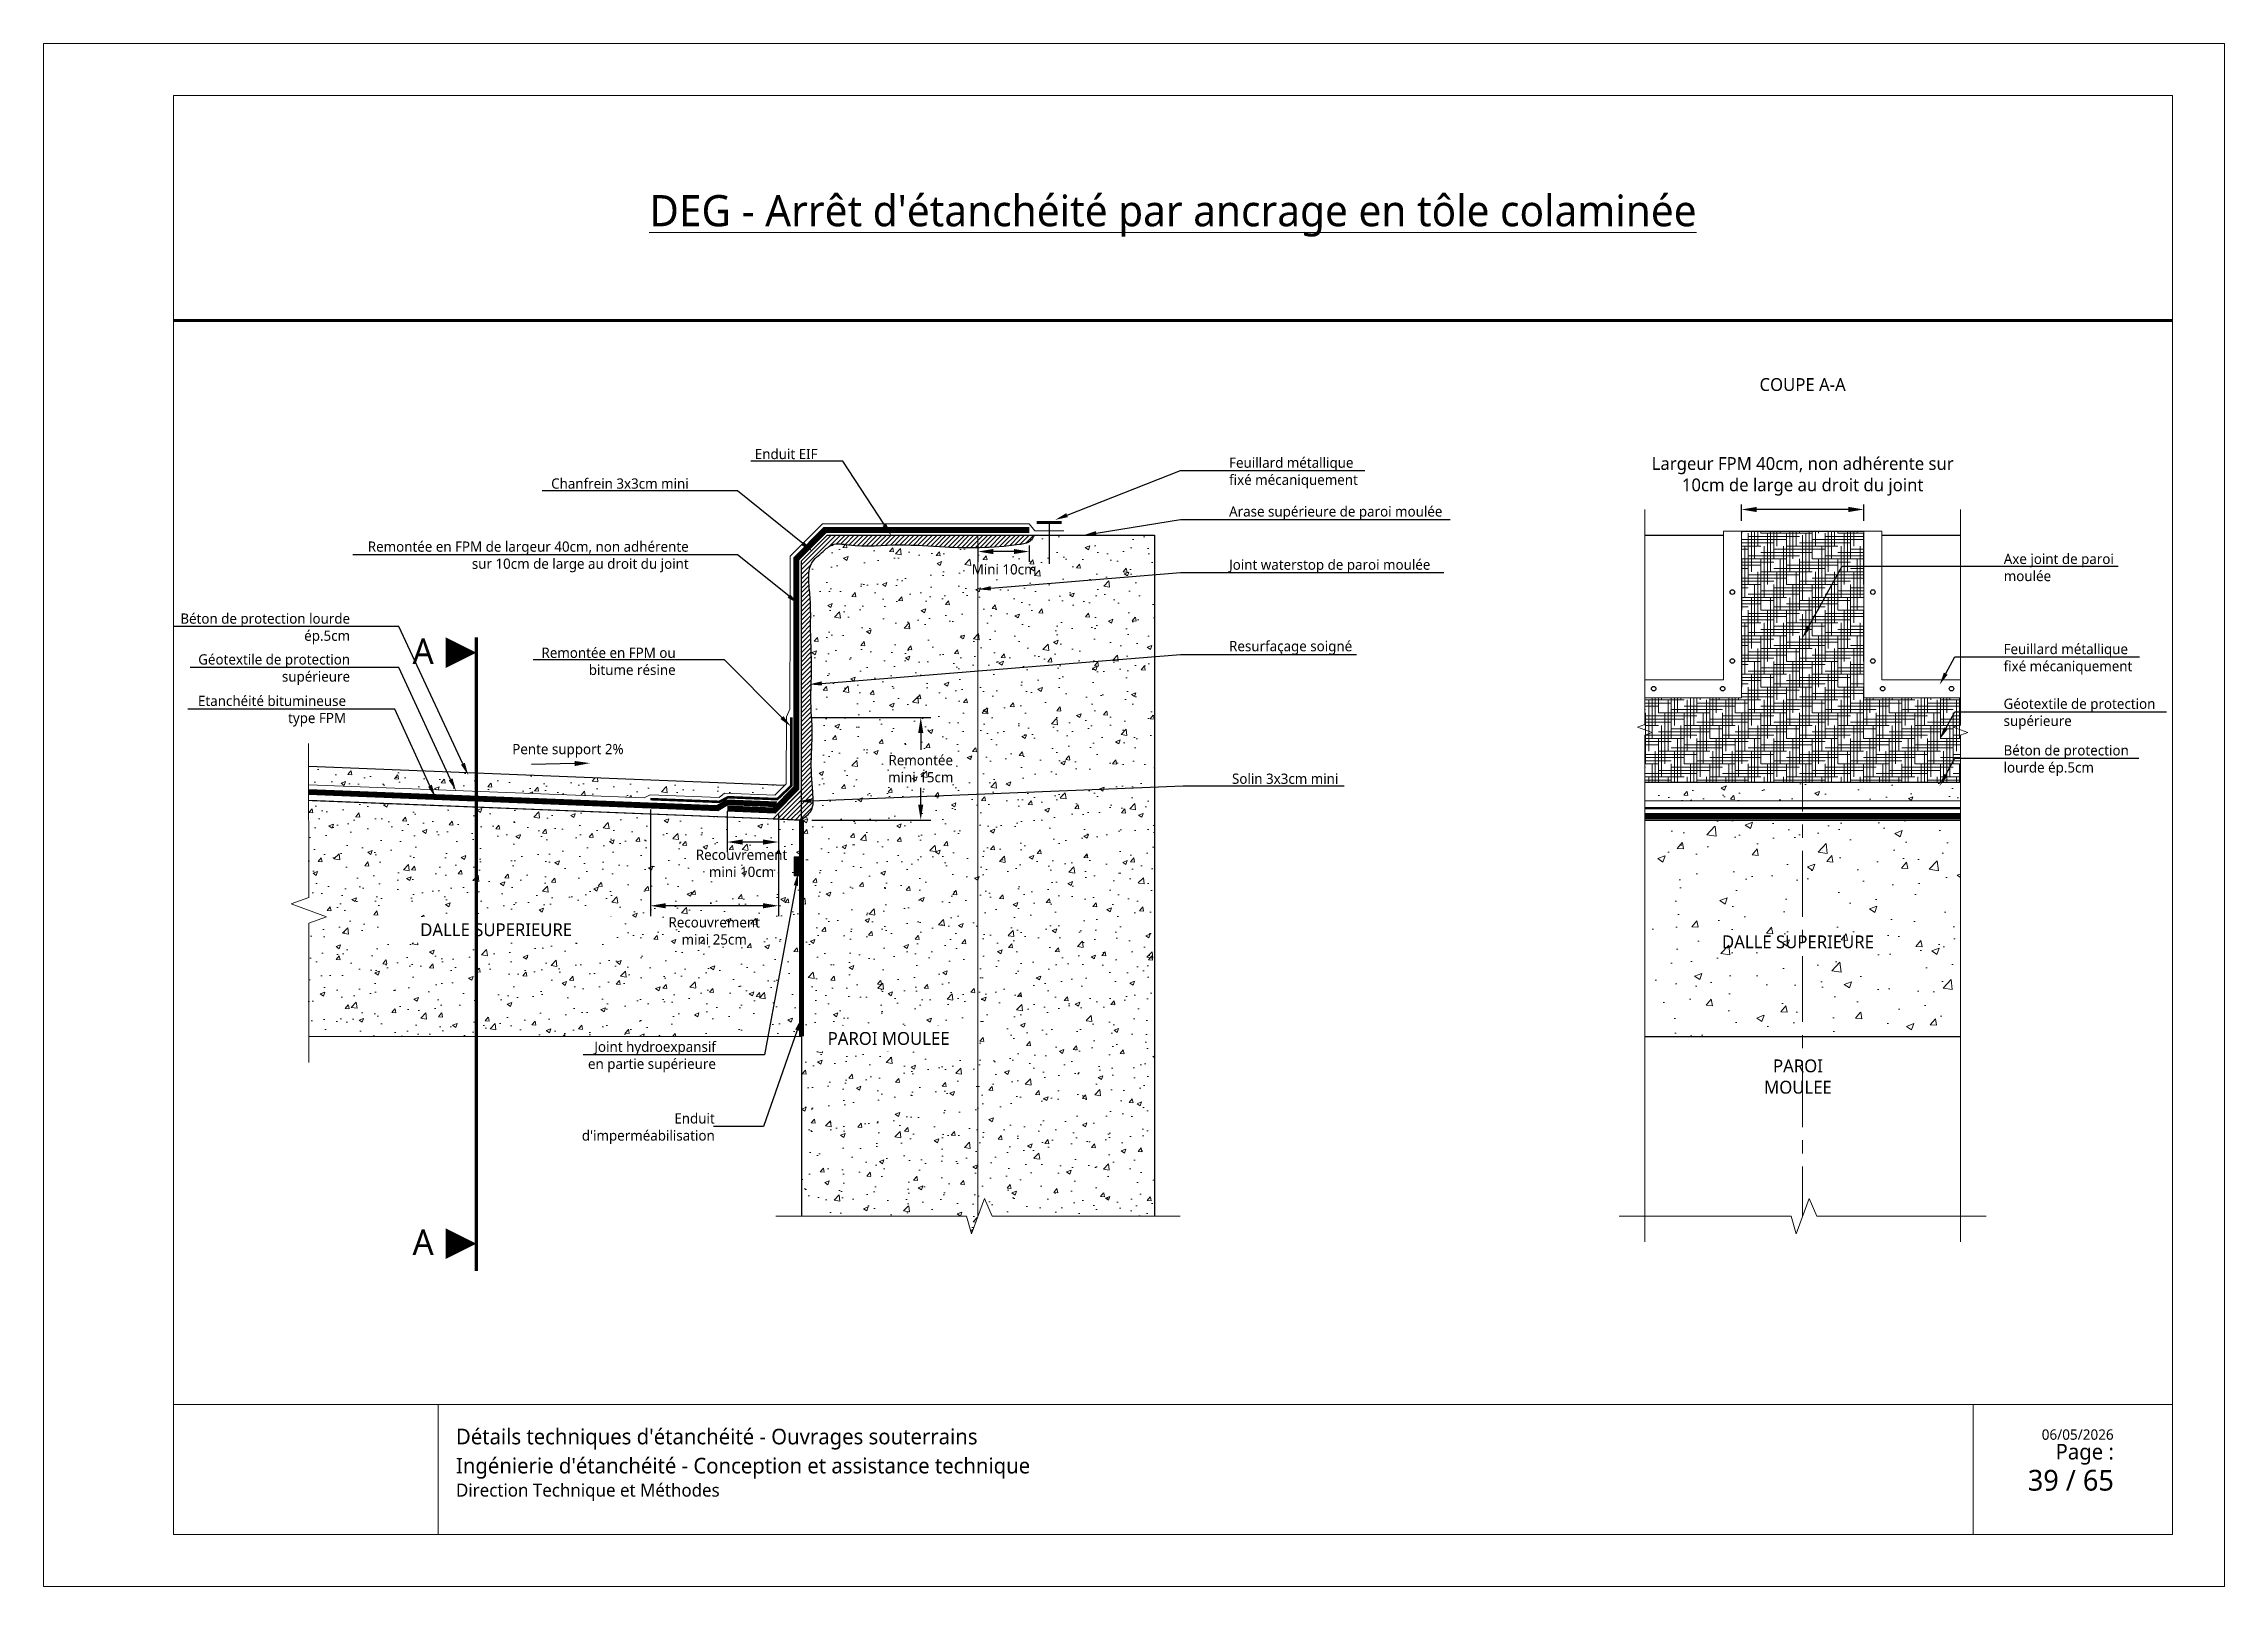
# Paper-space layout '60 - FPM - Raccord sur arase super haute avec arase inférieure de la dalle supérieure en dessous de la nappe avec imperméabilisation - Au droit des joints de PM' of a CAD drawing. Header units: millimetres. Extents: x 11 to 431, y -117 to 180.
# The model-space entities are those that its viewports show. They can reach past a viewport. Long polylines and large blocks are cut down to what shows.
import ezdxf
from ezdxf import colors
from ezdxf.entities.mleader import LeaderData, LeaderLine
from ezdxf.math import Vec2, Vec3

# ---------------------------------------------------------------- set-up
doc = ezdxf.new("R2010")
doc.units = ezdxf.units.MM
for name, pattern in [('AXES', [2, 1.25, -0.25, 0.25, -0.25]), ('CACHE', [0.375, 0.25, -0.125]), ('CONTINU', [0])]:
    doc.linetypes.add(name, pattern=pattern)
for name, color, linetype, lineweight in [('Dessin_AXE', 8, 'Continuous', 5), ('Dessin_HACHURES', 253, 'Continuous', 9), ('G-ANNO-TTLB', 7, 'Continuous', 5), ('G-ANNO-TTLB-THIN', 7, 'Continuous', 5), ('Matériel_Joint Hydroexpansif', 140, 'CACHE', 0), ("Matériel_Profilé d'arrêt d'eau paroi moulée", 3, 'CACHE', 0), ('Produit_Imperméabilisation', 219, 'Continuous', 0), ('SYSTEME_FPM_Enduit EIF', 6, 'Continuous', 9), ("SYSTEME_FPM_Feuille Bitume + enduit d'imperméabilisation", 4, 'Continuous', 9), ('SYSTEME_FPM_GEOTEXTILE de protection', 3, 'ISOLATION', 5), ('SYSTEME_S.E.L', 30, 'Continuous', 9)]:
    doc.layers.add(name, color=color, linetype=linetype, lineweight=lineweight)
for name, color, linetype in [('Dessin_CONTOURS BETON', 7, 'Continuous'), ('Dessin_COTATIONS', 7, 'Continuous'), ('Dessin_TEXTES', 7, 'CONTINU'), ('GEN-_-CARTOUCHE', 7, 'Continuous'), ('Matériel_Feuillard-Solin', 40, 'Continuous')]:
    doc.layers.add(name, color=color, linetype=linetype)
doc.layers.add('GEN-_-FMULT', color=210, linetype='Continuous', plot=False)
doc.styles.add('Arial', font='segoeui.ttf')
doc.styles.add('Segoe UI_2', font='segoeui.ttf', dxfattribs={"height": 0.0025})
doc.styles.add('Segoe UI_3', font='segoeui.ttf', dxfattribs={"height": 0.0035})
doc.styles.add('Segoe UI_4', font='segoeui.ttf', dxfattribs={"height": 0.004})
doc.styles.add('Segoe UI_B_1', font='segoeuib.ttf', dxfattribs={"height": 0.005})
doc.styles.add('Segoe UI_B_2', font='segoeuib.ttf', dxfattribs={"height": 0.0045})
doc.styles.add('txt-moyen', font='segoeui.ttf')
doc.linetypes.add('ISOLATION', pattern='A,0.0001,-0.1,[134,ltypeshp.shx,S=0.1,R=0,X=-0.1,Y=0],-0.2,[134,ltypeshp.shx,S=0.1,R=180,X=0.1,Y=0],-0.1', length=0.4001)
doc.dimstyles.new('1000F2', dxfattribs={"dimscale": 10, "dimtxt": 0.25, "dimasz": 0.3, "dimexe": 0.2, "dimexo": 0, "dimgap": 0.1, "dimtad": 1, "dimzin": 0, "dimdsep": 46, "dimtxsty": 'txt-moyen', "dimcen": 0.1, "dimclrd": 256, "dimclre": 256, "dimclrt": 256, "dimazin": 0, "dimtfac": 1, "dimtmove": 2, "dimatfit": 3, "dimfxl": 1, "dimtolj": 1, "dimtzin": 0, "dimlwd": -1, "dimlwe": -1, "dimarcsym": 0})
pattern_1 = [(45, (26622.73496, 2629.267), (-0.449012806, 0.449012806), [])]
pattern_2 = [(50, (26709.867, 3386.567), (9.109233, -0.796954), [0.9525, -10.4775]), (355, (26709.867, 3386.567), (-1.762171, 9.552842), [0.762, -8.382029]), (100.45144, (26710.626, 3386.501), (7.347062, 8.755888), [0.8095, -8.904512]), (46.1842, (26709.867, 3389.107), (13.553952, -2.102116), [1.42875, -15.71625]), (96.63556, (26710.996, 3388.932), (11.870207, 12.371306), [1.21425, -13.35678]), (351.18415, (26709.867, 3389.107), (11.870207, 12.371306), [1.143, -12.572987]), (21, (26711.137, 3388.472), (7.58072, -5.11326), [0.9525, -10.4775]), (326, (26711.137, 3388.472), (3.090101, 9.209398), [0.762, -8.382]), (71.45144, (26711.769, 3388.046), (10.670821, 4.096138), [0.8095, -8.904497]), (37.5, (26709.867, 3386.567), (0.1544302, 4.227752), [0, -8.2804, 0, -8.509, 0, -8.41375]), (7.5, (26709.867, 3386.567), (3.340983, 5.0090287), [0, -4.8514, 0, -8.0899, 0, -3.20675]), (327.5, (26707.035, 3386.567), (6.7795298, -0.2864372), [0, -3.175, 0, -9.906, 0, -13.1445]), (317.5, (26705.765, 3386.567), (7.406459, 1.2713246), [0, -4.1275, 0, -6.5786, 0, -9.3345])]

psp = doc.layouts.new('60 - FPM - Raccord sur arase super haute avec arase inférieure de la dalle supérieure en dessous de la nappe avec imperméabilisation - Au droit des joints de PM')

msp = doc.modelspace()

# ---------------------------------------------------------------- texts
at = {"layer": 'Dessin_TEXTES', "style": 'txt-moyen', "bg_fill": 2}
for s, insert, char_height, width, attachment_point in [('COUPE A-A', (23555.2003, 7673.2979), 2.5, 37.703971, 5), ('Pente support 2%', (23303.4547, 7600.5566), 2, 50.271961, 7)]:
    msp.add_mtext(s, dxfattribs=dict(at, insert=insert, char_height=char_height, width=width, attachment_point=attachment_point))
at = {"layer": 'Dessin_TEXTES', "char_height": 2.5, "width": 32.960576, "attachment_point": 5, "style": 'txt-moyen', "bg_fill": 3, "box_fill_scale": 1.5, "bg_fill_color": 9, "bg_fill_true_color": 13158600, "bg_fill_transparency": 16137228}
for s, insert in [('DALLE SUPERIEURE', (23554.2904, 7564.6159)), ('PAROI\\PMOULEE', (23554.2904, 7538.3457))]:
    msp.add_mtext(s, dxfattribs=dict(at, insert=insert))
at = {"layer": 'Dessin_TEXTES', "style": 'Arial'}
for p in [(23283.9878, 7618.7968), (23283.9878, 7503.5448)]:
    msp.add_attdef('A', p, 'A', height=5, dxfattribs=at)

# ---------------------------------------------------------------- blocks, each defined once
blk = doc.blocks.new('cart.L6P1')
at = {"layer": 'G-ANNO-TTLB'}
for p, q in [((-37.23, 312.77), (-37.23, 15.77)), ((382.77, 312.77), (-37.23, 312.77)), ((382.77, 312.77), (382.77, 15.77)), ((334.38, 50.77), (334.38, 25.77)), ((372.77, 50.77), (372.77, 25.77)), ((-37.23, 15.77), (382.77, 15.77))]:
    blk.add_line(p, q, dxfattribs=at)
at = {"layer": 'G-ANNO-TTLB-THIN'}
for p, q in [((-12.23, 302.77), (372.77, 302.77)), ((-12.23, 50.77), (-12.23, 302.77)), ((372.77, 302.77), (372.77, 50.77)), ((-12.23, 50.77), (-12.23, 25.77)), ((-12.23, 50.77), (372.77, 50.77)), ((38.77, 50.77), (38.77, 25.77)), ((-12.23, 25.77), (372.77, 25.77))]:
    blk.add_line(p, q, dxfattribs=at)
at = {"layer": 'GEN-_-FMULT', "lineweight": 70}
blk.add_line((-12.23, 259.46), (372.77, 259.46), dxfattribs=at)
at = {"layer": 'G-ANNO-TTLB', "attachment_point": 1}
for s, insert, char_height, width, style in [("\\pxqc;\\LDEG - Arrêt d'étanchéité par ancrage en tôle colaminée", (-12.23, 283.61), 6, 385, 'Segoe UI_B_2'), ("Détails techniques d'étanchéité - Ouvrages souterrains", (42.19, 46.11), 3, 202.4845, 'Segoe UI_B_2'), ('\\pxqr;{\\H0.75x;Page : \\P}  39 / 65', (310.88, 43.2), 4, 50.6047, 'Segoe UI_B_1'), ('06/05/2026', (347.59, 45.99), 2, 17.4768, 'Segoe UI_2'), ("Ingénierie d'étanchéité - Conception et assistance technique", (42.19, 40.51), 3, 249.7878, 'Segoe UI_3'), ('Direction Technique et Méthodes', (42.19, 35.54), 2.5, 82.8945, 'Segoe UI_4')]:
    blk.add_mtext(s, dxfattribs=dict(at, insert=insert, char_height=char_height, width=width, style=style))
blk = doc.blocks.new('*D142')
at = {"layer": 'Defpoints', "color": 0, "transparency": 16777216}
for p in [(23330.4, 7592.46), (23355.4, 7590.25), (23330.4, 7571.67)]:
    blk.add_point(p, dxfattribs=at)
at = {"layer": 'Dessin_COTATIONS', "transparency": 16777216}
for p, q in [((23330.4, 7590.46), (23330.4, 7569.67)), ((23355.4, 7588.25), (23355.4, 7569.67)), ((23352.4, 7571.67), (23333.4, 7571.67))]:
    blk.add_line(p, q, dxfattribs=at)
for points in [[(23333.4, 7572.17), (23333.4, 7571.17), (23330.4, 7571.67)], [(23352.4, 7571.17), (23352.4, 7572.17), (23355.4, 7571.67)]]:
    blk.add_solid(points, dxfattribs=at)
at = {"layer": 'Dessin_COTATIONS', "transparency": 16777216, "insert": (23342.86, 7566.76), "char_height": 2, "attachment_point": 5, "rotation": 359.9999, "style": 'txt-moyen'}
blk.add_mtext('\\A1;Recouvrement \\Pmini 25cm', dxfattribs=at)
blk = doc.blocks.new('*D143')
at = {"layer": 'Defpoints', "color": 0, "transparency": 16777216}
for p in [(23543.25, 7648.95), (23543.25, 7644.71), (23567.15, 7644.71)]:
    blk.add_point(p, dxfattribs=at)
at = {"layer": 'Dessin_COTATIONS', "transparency": 16777216}
for p, q in [((23543.25, 7646.71), (23543.25, 7649.95)), ((23567.15, 7646.71), (23567.15, 7649.95)), ((23564.15, 7648.95), (23546.25, 7648.95))]:
    blk.add_line(p, q, dxfattribs=at)
for points in [[(23546.25, 7649.45), (23546.25, 7648.45), (23543.25, 7648.95)], [(23564.15, 7648.45), (23564.15, 7649.45), (23567.15, 7648.95)]]:
    blk.add_solid(points, dxfattribs=at)
at = {"layer": 'Dessin_COTATIONS', "transparency": 16777216, "insert": (23555.21, 7655.41), "char_height": 2.5, "attachment_point": 5, "style": 'txt-moyen'}
blk.add_mtext('\\A1;Largeur FPM 40cm, non adhérente sur \\P10cm de large au droit du joint ', dxfattribs=at)
blk = doc.blocks.new('*D144')
at = {"layer": 'Defpoints', "color": 0, "transparency": 16777216}
for p in [(23345.4, 7592.1), (23355.4, 7591.45), (23345.4, 7584.1)]:
    blk.add_point(p, dxfattribs=at)
at = {"layer": 'Dessin_COTATIONS', "transparency": 16777216}
for p, q in [((23345.4, 7590.1), (23345.4, 7582.1)), ((23355.4, 7589.45), (23355.4, 7582.1)), ((23352.4, 7584.1), (23348.4, 7584.1))]:
    blk.add_line(p, q, dxfattribs=at)
for points in [[(23348.4, 7584.6), (23348.4, 7583.6), (23345.4, 7584.1)], [(23352.4, 7583.6), (23352.4, 7584.6), (23355.4, 7584.1)]]:
    blk.add_solid(points, dxfattribs=at)
at = {"layer": 'Dessin_COTATIONS', "transparency": 16777216, "insert": (23348.19, 7579.94), "char_height": 2, "attachment_point": 5, "rotation": 359.9999, "style": 'txt-moyen'}
blk.add_mtext('\\A1;Recouvrement\\Pmini 10cm', dxfattribs=at)
blk = doc.blocks.new('*D145')
at = {"layer": 'Defpoints', "color": 0, "transparency": 16777216}
for p in [(23394.32, 7643.93), (23404.32, 7643.93), (23394.32, 7640.75)]:
    blk.add_point(p, dxfattribs=at)
at = {"layer": 'Dessin_COTATIONS', "transparency": 16777216}
for p, q in [((23394.32, 7641.93), (23394.32, 7638.75)), ((23404.32, 7641.93), (23404.32, 7638.75)), ((23401.32, 7640.75), (23397.32, 7640.75))]:
    blk.add_line(p, q, dxfattribs=at)
for points in [[(23397.32, 7641.25), (23397.32, 7640.25), (23394.32, 7640.75)], [(23401.32, 7640.25), (23401.32, 7641.25), (23404.32, 7640.75)]]:
    blk.add_solid(points, dxfattribs=at)
at = {"layer": 'Dessin_COTATIONS', "transparency": 16777216, "insert": (23399.42, 7637.27), "char_height": 2, "attachment_point": 5, "rotation": 359.9999, "style": 'txt-moyen'}
blk.add_mtext('\\A1;Mini 10cm', dxfattribs=at)
blk = doc.blocks.new('*D146')
at = {"layer": 'Defpoints', "color": 0, "transparency": 16777216}
for p in [(23359.45, 7608.39), (23359.88, 7588.39), (23383.15, 7588.39)]:
    blk.add_point(p, dxfattribs=at)
at = {"layer": 'Dessin_COTATIONS', "transparency": 16777216}
for p, q in [((23361.45, 7608.39), (23385.15, 7608.39)), ((23383.15, 7605.39), (23383.15, 7602.09)), ((23383.15, 7591.39), (23383.15, 7594.7)), ((23361.88, 7588.39), (23385.15, 7588.39))]:
    blk.add_line(p, q, dxfattribs=at)
for points in [[(23383.65, 7605.39), (23382.65, 7605.39), (23383.15, 7608.39)], [(23382.65, 7591.39), (23383.65, 7591.39), (23383.15, 7588.39)]]:
    blk.add_solid(points, dxfattribs=at)
at = {"layer": 'Dessin_COTATIONS', "transparency": 16777216, "insert": (23383.15, 7598.39), "char_height": 2, "attachment_point": 5, "rotation": 359.9999, "style": 'txt-moyen'}
blk.add_mtext('\\A1;Remontée\\Pmini 15cm', dxfattribs=at)

# ---------------------------------------------------------------- dimensions: what is measured, and where the dimension line sits
at = {"layer": 'Dessin_COTATIONS'}
for base, p1, p2, text, picture, middle in [((23394.3154, 7640.7489), (23404.3154, 7643.932), (23394.3154, 7643.932), 'Mini 10cm', '*D145', (23399.4234, 7637.2698)), ((23330.397, 7571.6672), (23355.397, 7590.2528), (23330.397, 7592.4642), 'Recouvrement \\Pmini 25cm', '*D142', (23342.8645, 7566.7593)), ((23345.397, 7584.1045), (23355.397, 7591.4538), (23345.397, 7592.0951), 'Recouvrement\\Pmini 10cm', '*D144', (23348.1872, 7579.9409))]:
    dim = msp.add_linear_dim(base=base, p1=p1, p2=p2, text=text, dimstyle='1000F2', override={"dimtxt": 0.2, "dimexo": 0.2, "dimtad": 0}, dxfattribs=at)
    dim.commit()
    dim.dimension.update_dxf_attribs({"geometry": picture, "text_midpoint": middle, "dimtype": 160, "text_rotation": 359.9999})
dim = msp.add_linear_dim(base=(23383.1521, 7588.3937), p1=(23359.4461, 7608.3937), p2=(23359.8827, 7588.3937), angle=90, text='Remontée\\Pmini 15cm', dimstyle='1000F2', override={"dimtxt": 0.2, "dimexo": 0.2, "dimtad": 0}, dxfattribs=at)
dim.commit()
dim.dimension.update_dxf_attribs({"geometry": '*D146', "text_midpoint": (23383.1521, 7598.3937), "text_rotation": 359.9999})

# ---------------------------------------------------------------- hatches: boundary and pattern name
at = {"layer": 'Dessin_HACHURES'}
h = msp.add_hatch(dxfattribs=at)
h.set_pattern_fill('AR-CONC', color=256, scale=0.05)
h.set_pattern_definition([(50, (26622.735, 2629.267), (9.109233, -0.796954), [0.9525, -10.4775]), (355, (26622.735, 2629.267), (-1.762171, 9.552842), [0.762, -8.382029]), (100.45144, (26623.494, 2629.201), (7.347062, 8.755888), [0.8095, -8.904512]), (46.1842, (26622.735, 2631.807), (13.553952, -2.102116), [1.42875, -15.71625]), (96.63556, (26623.864, 2631.632), (11.870207, 12.371306), [1.21425, -13.35678]), (351.18415, (26622.735, 2631.807), (11.870207, 12.371306), [1.142998, -12.572987]), (21, (26624.005, 2631.172), (7.58072, -5.11326), [0.9525, -10.4775]), (326, (26624.005, 2631.172), (3.090101, 9.209398), [0.762, -8.382]), (71.45144, (26624.637, 2630.746), (10.670821, 4.096138), [0.8095, -8.904497]), (37.5, (26622.735, 2629.267), (0.1544302, 4.227752), [0, -8.2804, 0, -8.509, 0, -8.41375]), (7.5, (26622.735, 2629.267), (3.340983, 5.0090287), [0, -4.8514, 0, -8.0899, 0, -3.20675]), (327.5, (26619.903, 2629.267), (6.7795298, -0.2864372), [0, -3.175, 0, -9.906, 0, -13.1445]), (317.5, (26618.633, 2629.267), (7.406459, 1.2713246), [0, -4.1275, 0, -6.5786, 0, -9.3345])])
h.paths.add_polyline_path([(23428.7482, 7594.8217), (23394.3154, 7593.4443), (23394.3154, 7511.1397), (23395.5654, 7514.574), (23397.0991, 7511.1397), (23428.7482, 7511.1397)])
edge = h.paths.add_edge_path()
edge.add_line((23394.3154, 7593.4443), (23362.1747, 7592.1586))
edge.add_spline(control_points=[(23362.1747, 7592.1586), (23362.1732, 7591.4419), (23361.9632, 7589.9219), (23360.6235, 7588.9838), (23359.8827, 7588.4651)], knot_values=[0.00000913, 0.00000913, 0.00000913, 0.00000913, 2.06602143, 4.62141267, 4.62141267, 4.62141267, 4.62141267], degree=3, periodic=0)
edge.add_line((23359.8827, 7588.4651), (23359.8827, 7588.3937))
edge.add_line((23359.8827, 7588.3937), (23359.8827, 7511.1397))
edge.add_line((23359.8827, 7511.1397), (23392.0991, 7511.1397))
edge.add_line((23392.0991, 7511.1397), (23393.0654, 7507.7053))
edge.add_line((23393.0654, 7507.7053), (23394.3154, 7511.1397))
edge.add_line((23394.3154, 7511.1397), (23394.3154, 7593.4443))
h.paths.add_polyline_path([(23394.3154, 7601.955), (23394.3154, 7593.4443), (23428.7482, 7594.8217), (23428.7482, 7604.5922)])
h.paths.add_polyline_path([(23394.3154, 7617.5104), (23394.3154, 7601.955), (23428.7482, 7604.5922), (23428.7482, 7620.3083)])
edge = h.paths.add_edge_path()
edge.add_line((23428.7482, 7620.3083), (23428.7482, 7643.932))
edge.add_line((23428.7482, 7643.932), (23405.3437, 7643.932))
edge.add_spline(control_points=[(23405.3437, 7643.932), (23405.1266, 7643.5162), (23404.4759, 7642.467), (23400.3732, 7641.8421), (23397.062, 7641.6056), (23394.4117, 7641.5494), (23394.3154, 7641.5475)], knot_values=[84.74899884, 84.74899884, 84.74899884, 84.74899884, 86.09833626, 88.41026257, 96.18347735, 96.47625375, 96.47625375, 96.47625375, 96.47625375], degree=3, periodic=0)
edge.add_line((23394.3154, 7641.5475), (23394.3154, 7617.5104))
edge.add_line((23394.3154, 7617.5104), (23428.7482, 7620.3083))
edge = h.paths.add_edge_path()
edge.add_spline(control_points=[(23394.3154, 7641.5475), (23392.2047, 7641.5065), (23387.0826, 7641.5997), (23378.619, 7642.3979), (23371.5144, 7641.462), (23365.9913, 7642.5885), (23363.8564, 7640.4558), (23361.1254, 7638.4372), (23361.3295, 7634.2764), (23361.7546, 7630.0479), (23361.5584, 7624.1344), (23362.0003, 7618.0872), (23361.552, 7611.3087), (23362.168, 7605.9516), (23361.82, 7601.6399), (23361.7958, 7599.7983), (23361.7953, 7599.4642)], knot_values=[11.82182343, 11.82182343, 11.82182343, 11.82182343, 18.23939904, 27.06107631, 37.10723504, 40.31182202, 42.48056096, 45.71959829, 50.00583173, 53.7053006, 58.79882389, 67.58471863, 71.92083564, 79.11875719, 83.72567772, 84.74899884, 84.74899884, 84.74899884, 84.74899884], degree=3, periodic=0)
edge.add_line((23361.7953, 7599.4642), (23394.3154, 7601.955))
edge.add_line((23394.3154, 7601.955), (23394.3154, 7641.5475))
edge = h.paths.add_edge_path()
edge.add_spline(control_points=[(23361.7953, 7599.4642), (23361.7924, 7597.6185), (23361.9392, 7595.2907), (23362.1757, 7592.6955), (23362.1747, 7592.1586)], knot_values=[4.62141267, 4.62141267, 4.62141267, 4.62141267, 10.27407116, 11.82182343, 11.82182343, 11.82182343, 11.82182343], degree=3, periodic=0)
edge.add_line((23362.1747, 7592.1586), (23394.3154, 7593.4443))
edge.add_line((23394.3154, 7593.4443), (23394.3154, 7601.955))
edge.add_line((23394.3154, 7601.955), (23361.7953, 7599.4642))
h.paths.add_polyline_path([(23362.9171, 7543.1605), (23390.7547, 7543.1605), (23390.7547, 7548.3123), (23362.9171, 7548.3123)], flags=24)
h.paths.add_polyline_path([(23392.5441, 7635.1948), (23406.2754, 7635.1948), (23406.2754, 7639.3162), (23392.5441, 7639.3162)], flags=9)
h.paths.add_polyline_path([(23376.1548, 7594.6465), (23390.0457, 7594.6465), (23390.0457, 7602.1108), (23376.1549, 7602.1108)], flags=9)
h = msp.add_hatch(dxfattribs=at)
h.set_pattern_fill('ANSI31', color=256, scale=0.2)
h.set_pattern_definition(pattern_1)
edge = h.paths.add_edge_path()
edge.add_line((23359.8827, 7638.932), (23359.8827, 7599.3177))
edge.add_line((23359.8827, 7599.3177), (23361.7953, 7599.4642))
edge.add_spline(control_points=[(23361.7953, 7599.4642), (23361.7958, 7599.7983), (23361.82, 7601.6399), (23362.168, 7605.9516), (23361.552, 7611.3087), (23362.0003, 7618.0872), (23361.5584, 7624.1344), (23361.7546, 7630.0479), (23361.3295, 7634.2764), (23361.1254, 7638.4372), (23363.8564, 7640.4558), (23365.9913, 7642.5885), (23371.5144, 7641.462), (23378.619, 7642.3979), (23387.0826, 7641.5997), (23392.2047, 7641.5065), (23394.3154, 7641.5475)], knot_values=[11.82182343, 11.82182343, 11.82182343, 11.82182343, 12.84514455, 17.45206508, 24.64998663, 28.98610364, 37.77199838, 42.86552167, 46.56499054, 50.85122399, 54.09026131, 56.25900025, 59.46358724, 69.50974596, 78.33142323, 84.74899884, 84.74899884, 84.74899884, 84.74899884], degree=3, periodic=0)
edge.add_line((23394.3154, 7641.5475), (23394.3154, 7643.932))
edge.add_line((23394.3154, 7643.932), (23364.8827, 7643.932))
edge.add_line((23364.8827, 7643.932), (23359.8827, 7638.932))
edge = h.paths.add_edge_path()
edge.add_line((23394.3154, 7643.932), (23394.3154, 7641.5475))
edge.add_spline(control_points=[(23394.3154, 7641.5475), (23394.4117, 7641.5494), (23397.062, 7641.6056), (23400.3732, 7641.8421), (23404.4759, 7642.467), (23405.1266, 7643.5162), (23405.3437, 7643.932)], knot_values=[84.74899884, 84.74899884, 84.74899884, 84.74899884, 85.04177524, 92.81499002, 95.12691632, 96.47625375, 96.47625375, 96.47625375, 96.47625375], degree=3, periodic=0)
edge.add_line((23405.3437, 7643.932), (23394.3154, 7643.932))
edge = h.paths.add_edge_path()
edge.add_spline(control_points=[(23359.8827, 7588.4651), (23360.6235, 7588.9838), (23362.4119, 7590.2361), (23361.9813, 7594.6227), (23361.7924, 7597.6185), (23361.7953, 7599.4642)], knot_values=[0.00000913, 0.00000913, 0.00000913, 0.00000913, 2.55540036, 6.16916494, 11.82182343, 11.82182343, 11.82182343, 11.82182343], degree=3, periodic=0)
edge.add_line((23361.7953, 7599.4642), (23359.8827, 7599.3177))
edge.add_line((23359.8827, 7599.3177), (23359.8827, 7588.4651))
h = msp.add_hatch(dxfattribs=at)
h.set_pattern_fill('AR-CONC', color=256, scale=0.05)
h.set_pattern_definition(pattern_2)
h.paths.add_polyline_path([(23585.992, 7595.7489), (23524.4086, 7595.7489), (23524.4086, 7592.103), (23585.992, 7592.103)])
h = msp.add_hatch(dxfattribs=at)
h.set_pattern_fill('AR-CONC', color=256, scale=0.05)
h.set_pattern_definition([(50, (26679.305, 2629.267), (9.109233, -0.796954), [0.9525, -10.4775]), (355, (26679.305, 2629.267), (-1.762171, 9.552842), [0.762, -8.382029]), (100.45144, (26680.064, 2629.201), (7.347062, 8.755888), [0.8095, -8.904512]), (46.1842, (26679.305, 2631.807), (13.553952, -2.102116), [1.42875, -15.71625]), (96.63556, (26680.435, 2631.632), (11.870207, 12.371306), [1.21425, -13.35678]), (351.18415, (26679.305, 2631.807), (11.870207, 12.371306), [1.142998, -12.572987]), (21, (26680.575, 2631.172), (7.58072, -5.11326), [0.9525, -10.4775]), (326, (26680.575, 2631.172), (3.090101, 9.209398), [0.762, -8.382]), (71.45144, (26681.207, 2630.746), (10.670821, 4.096138), [0.8095, -8.904497]), (37.5, (26679.3052, 2629.267), (0.1544302, 4.227752), [0, -8.2804, 0, -8.509, 0, -8.41375]), (7.5, (26679.305, 2629.267), (3.340983, 5.0090287), [0, -4.8514, 0, -8.0899, 0, -3.20675]), (327.5, (26676.473, 2629.267), (6.7795298, -0.2864372), [0, -3.175, 0, -9.906, 0, -13.1445]), (317.5, (26675.203, 2629.267), (7.406459, 1.2713246), [0, -4.1275, 0, -6.5786, 0, -9.3345])])
h.paths.add_polyline_path([(23263.7456, 7592.1943), (23263.7587, 7573.2753), (23260.3252, 7572.023), (23267.1956, 7569.5275), (23263.762, 7568.2753), (23263.7735, 7546.1321), (23359.8827, 7546.1956), (23359.8827, 7588.3937)])
h.paths.add_polyline_path([(23282.2793, 7564.3627), (23318.2718, 7564.3627), (23318.2718, 7569.5145), (23282.2793, 7569.5145)], flags=24)
h.paths.add_polyline_path([(23362.9171, 7543.1605), (23390.7547, 7543.1605), (23390.7547, 7548.3123), (23362.9171, 7548.3123)], flags=9)
h = msp.add_hatch(dxfattribs=at)
h.set_pattern_fill('ANSI31', color=256, scale=0.2)
h.set_pattern_definition(pattern_1)
h.paths.add_polyline_path([(23354.348, 7588.6125), (23359.8827, 7588.3937), (23359.8827, 7594.2169)])
at = {"layer": 'Matériel_Joint Hydroexpansif', "linetype": 'CONTINU'}
h = msp.add_hatch(color=256, dxfattribs=at)
h.dxf.hatch_style = 1
h.paths.add_polyline_path([(23358.4497, 7581.2209), (23358.4497, 7577.5155), (23359.8625, 7577.5155, 0.0007891), (23359.8827, 7577.6079), (23359.8827, 7581.2209)])
at = {"layer": 'SYSTEME_FPM_GEOTEXTILE de protection', "linetype": 'CONTINU'}
h = msp.add_hatch(dxfattribs=at)
h.set_pattern_fill('HOUND', color=256, scale=10)
h.set_pattern_definition([(0, (24587.07006, 8384.3162), (2.5, 0.625), [10, -5]), (90, (24587.07006, 8384.3162), (-0.625, -2.5), [10, -5])])
h.paths.add_polyline_path([(23567.1535, 7644.7062), (23543.2471, 7644.7062), (23543.2471, 7595.7489), (23567.1535, 7595.7489)])
h.paths.add_polyline_path([(23543.2471, 7612.244), (23524.4086, 7612.244), (23524.4086, 7595.7489), (23543.2471, 7595.7489)])
h.paths.add_polyline_path([(23585.992, 7612.244), (23567.1535, 7612.244), (23567.1535, 7595.7489), (23585.992, 7595.7489)])

# ---------------------------------------------------------------- linework, layer by layer
at = {"layer": 'Dessin_AXE', "linetype": 'CONTINU', "flags": 128}
for points in [[(23524.4086, 7648.932), (23524.4086, 7607.0467), (23522.9597, 7606.5194), (23525.8575, 7605.4647), (23524.4086, 7604.9373), (23524.4086, 7506.1397)], [(23585.992, 7648.932), (23585.992, 7607.0467), (23584.5431, 7606.5194), (23587.4409, 7605.4647), (23585.992, 7604.9373), (23585.992, 7506.1397)]]:
    msp.add_lwpolyline(points, dxfattribs=at)
at = {"layer": 'Dessin_AXE', "flags": 128}
for points in [[(23263.7379, 7603.3414), (23263.7587, 7573.2753), (23260.3252, 7572.023), (23267.1956, 7569.5275), (23263.762, 7568.2753), (23263.7761, 7541.1321)], [(23433.7482, 7511.1397), (23397.0991, 7511.1397), (23395.5654, 7514.574), (23393.0654, 7507.7053), (23392.0991, 7511.1397), (23354.8827, 7511.1397)], [(23590.992, 7511.1397), (23557.9839, 7511.1397), (23556.4503, 7514.574), (23553.9503, 7507.7053), (23552.9839, 7511.1397), (23519.4086, 7511.1397)]]:
    msp.add_lwpolyline(points, dxfattribs=at)
at = {"layer": 'Dessin_CONTOURS BETON'}
for p, q in [((23359.8827, 7638.932), (23364.8827, 7643.932)), ((23364.8827, 7643.932), (23428.7482, 7643.932)), ((23524.4086, 7643.932), (23539.7422, 7643.932)), ((23543.2471, 7644.7062), (23567.1535, 7644.7062)), ((23570.6584, 7643.932), (23585.992, 7643.932)), ((23524.4086, 7546.1956), (23585.992, 7546.1956))]:
    msp.add_line(p, q, dxfattribs=at)
at = {"layer": 'Dessin_CONTOURS BETON', "linetype": 'CONTINU'}
for p, q in [((23524.4086, 7595.7489), (23585.992, 7595.7489)), ((23524.4086, 7588.3937), (23585.992, 7588.3937))]:
    msp.add_line(p, q, dxfattribs=at)
at = {"layer": 'Dessin_CONTOURS BETON'}
msp.add_lwpolyline([(23428.7482, 7643.932), (23428.7482, 7511.1397)], dxfattribs=at)
at = {"layer": 'Dessin_CONTOURS BETON', "flags": 128}
for points in [[(23359.8827, 7588.3937), (23359.8827, 7588.3937), (23359.8827, 7638.932)], [(23359.8827, 7588.3937), (23263.7748, 7592.1931), (23263.7748, 7592.1931)]]:
    msp.add_lwpolyline(points, dxfattribs=at)
at = {"layer": 'Dessin_CONTOURS BETON', "linetype": 'Continuous', "flags": 128}
msp.add_lwpolyline([(23359.8827, 7594.2169), (23354.348, 7588.6125), (23359.8827, 7588.3937)], close=True, dxfattribs=at)
at = {"layer": 'Dessin_CONTOURS BETON'}
msp.add_open_spline([(23359.8827, 7588.4651), (23360.6235, 7588.9838), (23362.4119, 7590.2361), (23361.944, 7595.0024), (23361.6667, 7599.7399), (23362.168, 7605.9516), (23361.552, 7611.3087), (23362.0003, 7618.0872), (23361.5584, 7624.1344), (23361.7546, 7630.0479), (23361.3295, 7634.2764), (23361.1254, 7638.4372), (23363.8564, 7640.4558), (23365.9913, 7642.5885), (23371.5144, 7641.462), (23378.619, 7642.3979), (23387.1806, 7641.5904), (23395.0144, 7641.4594), (23400.3732, 7641.8421), (23404.4759, 7642.467), (23405.1266, 7643.5162), (23405.3437, 7643.932)], degree=3, knots=[0, 0, 0, 0, 2.55540036, 6.16916494, 12.84514455, 17.45206508, 24.64998663, 28.98610364, 37.77199838, 42.86552167, 46.56499054, 50.85122399, 54.09026131, 56.25900025, 59.46358724, 69.50974596, 78.33142323, 85.04177524, 92.81499002, 95.12691632, 96.47625375, 96.47625375, 96.47625375, 96.47625375], dxfattribs=at)
at = {"layer": 'Dessin_TEXTES', "const_width": 0.6}
for points in [[(23296.4541, 7618.0246), (23296.4541, 7624.0246)], [(23296.4541, 7500.4232), (23296.4541, 7531.9811)]]:
    msp.add_lwpolyline(points, dxfattribs=at)
at = {"layer": 'Dessin_TEXTES'}
for points in [[(23296.4541, 7621.0246, 0, 6, 0), (23290.4541, 7621.0246, 6, 6, 0)], [(23296.4541, 7505.7726, 0, 6, 0), (23290.4541, 7505.7726, 6, 6, 0)]]:
    msp.add_lwpolyline(points, format="xyseb", dxfattribs=at)
at = {"layer": 'Matériel_Feuillard-Solin', "linetype": 'CONTINU'}
msp.add_line((23408.2281, 7646.3932), (23408.2281, 7638.3351), dxfattribs=at)
at = {"layer": 'Matériel_Feuillard-Solin', "linetype": 'CONTINU', "const_width": 0.6}
msp.add_lwpolyline([(23410.6573, 7646.3932), (23405.799, 7646.3932)], dxfattribs=at)
at = {"layer": 'Matériel_Feuillard-Solin', "linetype": 'CONTINU', "lineweight": 9}
for points in [[(23543.2471, 7644.7062), (23543.2471, 7644.7062), (23543.2471, 7612.244), (23524.4086, 7612.244), (23524.4086, 7615.7489), (23539.7422, 7615.7489), (23539.7422, 7615.7489), (23539.7422, 7644.7062), (23543.2471, 7644.7062)], [(23567.1535, 7644.7062), (23567.1535, 7644.7062), (23567.1535, 7612.244), (23585.992, 7612.244), (23585.992, 7615.7489), (23570.6584, 7615.7489), (23570.6584, 7615.7489), (23570.6584, 7644.7062), (23567.1535, 7644.7062)]]:
    msp.add_lwpolyline(points, dxfattribs=at)
at = {"layer": 'Matériel_Feuillard-Solin', "linetype": 'CONTINU'}
for centre in [(23541.4946, 7632.8441), (23568.906, 7632.8441), (23541.4946, 7619.4003), (23568.906, 7619.4003), (23526.1519, 7613.9965), (23539.5957, 7613.9965), (23570.8049, 7613.9965), (23584.2487, 7613.9965)]:
    msp.add_circle(centre, 0.4425, dxfattribs=at)
at = {"layer": 'Matériel_Joint Hydroexpansif', "linetype": 'CONTINU'}
msp.add_lwpolyline([(23358.4497, 7577.5155), (23358.4497, 7581.2209), (23359.8827, 7581.2209), (23359.8827, 7577.5155)], close=True, dxfattribs=at)
at = {"layer": 'Produit_Imperméabilisation', "linetype": 'ByBlock'}
msp.add_line((23360.3827, 7588.3937), (23359.3827, 7588.3937), dxfattribs=at)
at = {"layer": 'SYSTEME_FPM_Enduit EIF', "ltscale": 0.1, "const_width": 0.2}
msp.add_lwpolyline([(23524.4086, 7588.3937), (23585.992, 7588.3937)], dxfattribs=at)
at = {"layer": "SYSTEME_FPM_Feuille Bitume + enduit d'imperméabilisation", "ltscale": 0.1, "const_width": 1}
for points in [[(23355.0534, 7591.4673), (23345.397, 7591.848), (23343.4481, 7590.7074), (23263.7393, 7593.8496)], [(23585.992, 7589.1812), (23524.4086, 7589.1812)]]:
    msp.add_lwpolyline(points, dxfattribs=at)
at = {"layer": "SYSTEME_FPM_Feuille Bitume + enduit d'imperméabilisation", "linetype": 'CONTINU', "ltscale": 10}
for points in [[(23355.0337, 7590.9677), (23345.5233, 7591.3426), (23343.5744, 7590.2021), (23263.7196, 7593.35)], [(23355.0731, 7591.9669), (23345.2706, 7592.3533), (23343.3217, 7591.2128), (23263.759, 7594.3492)], [(23585.992, 7589.6812), (23524.4086, 7589.6812)], [(23585.992, 7588.6812), (23524.4086, 7588.6812)]]:
    msp.add_lwpolyline(points, dxfattribs=at)
at = {"layer": 'SYSTEME_FPM_GEOTEXTILE de protection', "linetype": 'ISOLATION', "flags": 128}
msp.add_lwpolyline([(23585.992, 7592.103), (23524.4086, 7592.103)], dxfattribs=at)
at = {"layer": 'SYSTEME_S.E.L', "ltscale": 0.2}
msp.add_lwpolyline([(23524.4086, 7590.7042, 0.5, 0.5, 0), (23585.992, 7590.7042, 0, 0, 0)], format="xyseb", dxfattribs=at)

msp.set_redraw_order([(e.dxf.handle, doc.entitydb.next_handle()) for e in msp.query("TEXT MTEXT ATTDEF DIMENSION ARC_DIMENSION")])  # texts and dimensions are drawn at this point

# ---------------------------------------------------------------- leaders
at = {"layer": 'Dessin_TEXTES'}
ml = msp.add_multileader_mtext('Standard', dxfattribs=at)
ml.set_content('Enduit EIF', color=256, style='txt-moyen')
ml.set_leader_properties(linetype='ByLayer', lineweight=-1)
ml.build(insert=Vec2(0, 0))
ml.multileader.update_dxf_attribs({"text_left_attachment_type": 6, "text_right_attachment_type": 6, "dogleg_length": 7.5, "arrow_head_size": 2.5})
ctx = ml.context
ctx.base_point, ctx.char_height, ctx.arrow_head_size, ctx.plane_origin = Vec3(23348.3379, 7658.3699), 2, 2.5, Vec3(23302.7844, 7647.9563)
ctx.left_attachment, ctx.right_attachment, ctx.text_align_type = 6, 6, 2
notes = []
notes.append((ctx, [(0, (1, 1, 0), (23367.9239, 7658.3699), (-1, 0), 2.9, [(0, [(23377.4195, 7643.866)], 0, [])])]))
ctx.mtext.insert, ctx.mtext.alignment, ctx.mtext.flow_direction = Vec3(23363.0239, 7660.7699), 3, 5
ml = msp.add_multileader_mtext('Standard', dxfattribs=at)
ml.set_content('Feuillard métallique \\Pfixé mécaniquement', color=256, style='txt-moyen')
ml.set_leader_properties(linetype='ByLayer', lineweight=-1)
ml.build(insert=Vec2(0, 0))
ml.multileader.update_dxf_attribs({"text_left_attachment_type": 6, "text_right_attachment_type": 6, "dogleg_length": 7.5, "arrow_head_size": 2.5})
ctx = ml.context
ctx.base_point, ctx.char_height, ctx.arrow_head_size, ctx.plane_origin = Vec3(23441.3045, 7656.5266), 2, 2.5, Vec3(23412.6227, 7646.113)
ctx.left_attachment, ctx.right_attachment = 6, 6
notes.append((ctx, [(0, (1, 1, 0), (23433.8045, 7656.5279), (1, 0), 7.5, [(0, [(23409.3681, 7646.9245)], 0, [])])]))
ctx.mtext.insert, ctx.mtext.flow_direction = Vec3(23443.3045, 7659.0819), 5
ml = msp.add_multileader_mtext('Standard', dxfattribs=at)
ml.set_content('Chanfrein 3x3cm mini ', color=256, style='txt-moyen')
ml.set_leader_properties(linetype='ByLayer', lineweight=-1)
ml.build(insert=Vec2(0, 0))
ml.multileader.update_dxf_attribs({"text_left_attachment_type": 6, "text_right_attachment_type": 6, "dogleg_length": 7.5, "arrow_head_size": 2.5})
ctx = ml.context
ctx.base_point, ctx.char_height, ctx.arrow_head_size, ctx.plane_origin = Vec3(23309.1934, 7652.6039), 2, 2.5, Vec3(23282.2441, 7642.1902)
ctx.left_attachment, ctx.right_attachment, ctx.text_align_type = 6, 6, 2
notes.append((ctx, [(0, (1, 1, 0), (23347.3837, 7652.6039), (-1, 0), 7.5, [(0, [(23362.0793, 7640.7339)], 0, [])])]))
ctx.mtext.insert, ctx.mtext.alignment, ctx.mtext.flow_direction = Vec3(23337.8837, 7655.0039), 3, 5
ml = msp.add_multileader_mtext('Standard', dxfattribs=at)
ml.set_content('Arase supérieure de paroi moulée', color=256, style='txt-moyen')
ml.set_leader_properties(linetype='ByLayer', lineweight=-1)
ml.build(insert=Vec2(0, 0))
ml.multileader.update_dxf_attribs({"text_left_attachment_type": 6, "text_right_attachment_type": 6, "dogleg_length": 7.5, "arrow_head_size": 2.5})
ctx = ml.context
ctx.base_point, ctx.char_height, ctx.arrow_head_size, ctx.plane_origin = Vec3(23441.3045, 7647.0169), 2, 2.5, Vec3(23412.6227, 7636.6033)
ctx.left_attachment, ctx.right_attachment = 6, 6
notes.append((ctx, [(0, (1, 1, 0), (23433.8045, 7647.0181), (1, 0), 7.5, [(0, [(23414.9028, 7643.932)], 0, [])])]))
ctx.mtext.insert, ctx.mtext.flow_direction = Vec3(23443.3045, 7649.5721), 5
ml = msp.add_multileader_mtext('Standard', dxfattribs=at)
ml.set_content('Joint waterstop de paroi moulée', color=256, style='txt-moyen')
ml.set_leader_properties(linetype='ByLayer', lineweight=-1)
ml.build(insert=Vec2(0, 0))
ml.multileader.update_dxf_attribs({"text_left_attachment_type": 6, "text_right_attachment_type": 6, "dogleg_length": 7.5, "arrow_head_size": 2.5})
ctx = ml.context
ctx.base_point, ctx.char_height, ctx.arrow_head_size, ctx.plane_origin = Vec3(23441.3045, 7636.6386), 2, 2.5, Vec3(23412.6227, 7626.225)
ctx.left_attachment, ctx.right_attachment = 6, 6
notes.append((ctx, [(0, (1, 1, 0), (23433.8045, 7636.6399), (1, 0), 7.5, [(0, [(23394.3154, 7633.3694)], 0, [])])]))
ctx.mtext.insert, ctx.mtext.flow_direction = Vec3(23443.3045, 7639.1939), 5
ml = msp.add_multileader_mtext('Standard', dxfattribs=at)
ml.set_content('Axe joint de paroi\\Pmoulée', color=256, style='txt-moyen')
ml.set_leader_properties(linetype='ByLayer', lineweight=-1)
ml.build(insert=Vec2(0, 0))
ml.multileader.update_dxf_attribs({"text_left_attachment_type": 6, "text_right_attachment_type": 6, "dogleg_length": 7.5, "arrow_head_size": 2.5})
ctx = ml.context
ctx.base_point, ctx.char_height, ctx.arrow_head_size, ctx.plane_origin = Vec3(23592.4422, 7637.913), 2, 2.5, Vec3(23543.8799, 7639.2137)
ctx.left_attachment, ctx.right_attachment = 6, 6
notes.append((ctx, [(0, (1, 1, 0), (23562.9165, 7637.913), (1, 0), 29.5258, [(0, [(23555.1612, 7623.8728)], 0, [])])]))
ctx.mtext.insert, ctx.mtext.flow_direction = Vec3(23594.4422, 7640.313), 5
ml = msp.add_multileader_mtext('Standard', dxfattribs=at)
ml.set_content('Béton de protection lourde\\Pép.5cm', color=256, style='txt-moyen')
ml.set_leader_properties(linetype='ByLayer', lineweight=-1)
ml.build(insert=Vec2(0, 0))
ml.multileader.update_dxf_attribs({"text_left_attachment_type": 6, "text_right_attachment_type": 6, "dogleg_length": 7.5, "arrow_head_size": 2.5})
ctx = ml.context
ctx.base_point, ctx.char_height, ctx.arrow_head_size, ctx.plane_origin = Vec3(23237.362, 7626.1208), 2, 2.5, Vec3(23210.8255, 7627.4215)
ctx.left_attachment, ctx.right_attachment, ctx.text_align_type = 6, 6, 2
notes.append((ctx, [(0, (1, 1, 0), (23281.3163, 7626.1221), (-1, 0), 7.5, [(0, [(23294.8906, 7597.1035)], 0, [])])]))
ctx.mtext.insert, ctx.mtext.alignment, ctx.mtext.flow_direction = Vec3(23271.8163, 7628.6761), 3, 5
ml = msp.add_multileader_mtext('Standard', dxfattribs=at)
ml.set_content('Géotextile de protection\\Psupérieure', color=256, style='txt-moyen')
ml.set_leader_properties(linetype='ByLayer', lineweight=-1)
ml.build(insert=Vec2(0, 0))
ml.multileader.update_dxf_attribs({"text_left_attachment_type": 6, "text_right_attachment_type": 6, "dogleg_length": 7.5, "arrow_head_size": 2.5})
ctx = ml.context
ctx.base_point, ctx.char_height, ctx.arrow_head_size, ctx.plane_origin = Vec3(23240.6472, 7618.1599), 2, 2.5, Vec3(23210.8255, 7619.4606)
ctx.left_attachment, ctx.right_attachment, ctx.text_align_type = 6, 6, 2
notes.append((ctx, [(0, (1, 1, 0), (23281.3163, 7618.1612), (-1, 0), 7.5, [(0, [(23292.4874, 7594.0569)], 0, [])])]))
ctx.mtext.insert, ctx.mtext.alignment, ctx.mtext.flow_direction = Vec3(23271.8163, 7620.7152), 3, 5
ml = msp.add_multileader_mtext('Standard', dxfattribs=at)
ml.set_content('Resurfaçage soigné', color=256, style='txt-moyen')
ml.set_leader_properties(linetype='ByLayer', lineweight=-1)
ml.build(insert=Vec2(0, 0))
ml.multileader.update_dxf_attribs({"text_left_attachment_type": 6, "text_right_attachment_type": 6, "dogleg_length": 7.5, "arrow_head_size": 2.5})
ctx = ml.context
ctx.base_point, ctx.char_height, ctx.arrow_head_size, ctx.plane_origin = Vec3(23441.3045, 7620.7191), 2, 2.5, Vec3(23412.6227, 7610.357)
ctx.left_attachment, ctx.right_attachment = 6, 6
notes.append((ctx, [(0, (1, 1, 0), (23433.8045, 7620.7011), (1, 0), 7.5, [(0, [(23361.3766, 7614.834)], 0, [])])]))
ctx.mtext.insert, ctx.mtext.width, ctx.mtext.defined_height, ctx.mtext.flow_direction = Vec3(23443.3045, 7623.3071), 31.944566, 5.9148, 5
ml = msp.add_multileader_mtext('Standard', dxfattribs=at)
ml.set_content('Feuillard métallique \\Pfixé mécaniquement', color=256, style='txt-moyen')
ml.set_leader_properties(linetype='ByLayer', lineweight=-1)
ml.build(insert=Vec2(0, 0))
ml.multileader.update_dxf_attribs({"text_left_attachment_type": 6, "text_right_attachment_type": 6, "dogleg_length": 7.5, "arrow_head_size": 2.5})
ctx = ml.context
ctx.base_point, ctx.char_height, ctx.arrow_head_size, ctx.plane_origin = Vec3(23592.4039, 7620.1837), 2, 2.5, Vec3(23565.8673, 7621.4844)
ctx.left_attachment, ctx.right_attachment = 6, 6
notes.append((ctx, [(0, (1, 1, 0), (23584.9039, 7620.185), (1, 0), 7.5, [(0, [(23581.9212, 7614.7487)], 0, [])])]))
ctx.mtext.insert, ctx.mtext.flow_direction = Vec3(23594.4039, 7622.739), 5
ml = msp.add_multileader_mtext('Standard', dxfattribs=at)
ml.set_content('Etanchéité bitumineuse type FPM', color=256, style='txt-moyen')
ml.set_leader_properties(linetype='ByLayer', lineweight=-1)
ml.build(insert=Vec2(0, 0))
ml.multileader.update_dxf_attribs({"text_left_attachment_type": 6, "text_right_attachment_type": 6, "dogleg_length": 7.5, "arrow_head_size": 2.5})
ctx = ml.context
ctx.base_point, ctx.char_height, ctx.arrow_head_size, ctx.plane_origin = Vec3(23240.2441, 7610.0365), 2, 2.5, Vec3(23210.8195, 7609.5828)
ctx.left_attachment, ctx.right_attachment, ctx.text_align_type = 6, 6, 2
notes.append((ctx, [(0, (1, 1, 0), (23280.5299, 7610.0385), (-1, 0), 7.5, [(0, [(23288.446, 7592.8161)], 0, [])])]))
ctx.mtext.insert, ctx.mtext.width, ctx.mtext.alignment, ctx.mtext.flow_direction = Vec3(23271.0299, 7612.6245), 30.566166, 3, 5
ml = msp.add_multileader_mtext('Standard', dxfattribs=at)
ml.set_content('Géotextile de protection \\Psupérieure', color=256, style='txt-moyen')
ml.set_leader_properties(linetype='ByLayer', lineweight=-1)
ml.build(insert=Vec2(0, 0))
ml.multileader.update_dxf_attribs({"text_left_attachment_type": 6, "text_right_attachment_type": 6, "dogleg_length": 7.5, "arrow_head_size": 2.5})
ctx = ml.context
ctx.base_point, ctx.char_height, ctx.arrow_head_size, ctx.plane_origin = Vec3(23592.4039, 7609.5109), 2, 2.5, Vec3(23565.8673, 7610.8116)
ctx.left_attachment, ctx.right_attachment = 6, 6
notes.append((ctx, [(0, (1, 1, 0), (23584.9039, 7609.5122), (1, 0), 7.5, [(0, [(23581.9212, 7604.0759)], 0, [])])]))
ctx.mtext.insert, ctx.mtext.flow_direction = Vec3(23594.4039, 7612.0662), 5
ml = msp.add_multileader_mtext('Standard', dxfattribs=at)
ml.set_content('Béton de protection \\Plourde ép.5cm', color=256, style='txt-moyen')
ml.set_leader_properties(linetype='ByLayer', lineweight=-1)
ml.build(insert=Vec2(0, 0))
ml.multileader.update_dxf_attribs({"text_left_attachment_type": 6, "text_right_attachment_type": 6, "dogleg_length": 7.5, "arrow_head_size": 2.5})
ctx = ml.context
ctx.base_point, ctx.char_height, ctx.arrow_head_size, ctx.plane_origin = Vec3(23592.4039, 7600.43), 2, 2.5, Vec3(23565.8673, 7601.7307)
ctx.left_attachment, ctx.right_attachment = 6, 6
notes.append((ctx, [(0, (1, 1, 0), (23584.9039, 7600.4312), (1, 0), 7.5, [(0, [(23581.9212, 7594.9949)], 0, [])])]))
ctx.mtext.insert, ctx.mtext.flow_direction = Vec3(23594.4039, 7602.9852), 5
ml = msp.add_multileader_mtext('Standard', dxfattribs=at)
ml.set_content('Solin 3x3cm mini', color=256, style='txt-moyen')
ml.set_leader_properties(linetype='ByLayer', lineweight=-1)
ml.build(insert=Vec2(0, 0))
ml.multileader.update_dxf_attribs({"text_left_attachment_type": 6, "text_right_attachment_type": 6, "dogleg_length": 7.5, "arrow_head_size": 2.5})
ctx = ml.context
ctx.base_point, ctx.char_height, ctx.arrow_head_size, ctx.plane_origin = Vec3(23441.8762, 7595.0468), 2, 2.5, Vec3(23413.1943, 7587.5654)
ctx.left_attachment, ctx.right_attachment = 6, 6
notes.append((ctx, [(0, (1, 1, 0), (23434.3762, 7595.0468), (1, 0), 7.5, [(0, [(23359.2689, 7592.0424)], 0, [])])]))
ctx.mtext.insert, ctx.mtext.flow_direction = Vec3(23443.8762, 7597.4468), 5
for ctx, leaders in notes:
    for number, flags, end, landing, length, lines in leaders:
        leader = LeaderData()
        leader.index, (leader.has_last_leader_line, leader.has_dogleg_vector, leader.attachment_direction) = number, flags
        leader.last_leader_point, leader.dogleg_vector, leader.dogleg_length = Vec3(end), Vec3(landing), length
        for number, points, colour, breaks in lines:
            line = LeaderLine()
            line.index, line.vertices, line.color, line.breaks = number, Vec3.list(points), colors.encode_raw_color(colour), breaks
            leader.lines.append(line)
        ctx.leaders.append(leader)

# ---------------------------------------------------------------- next in the draw order: hatches: boundary and pattern name
at = {"layer": 'Dessin_HACHURES'}
h = msp.add_hatch(dxfattribs=at)
h.set_pattern_fill('AR-CONC', color=256, scale=0.05)
h.set_pattern_definition(pattern_2)
h.paths.add_polyline_path([(23356.5579, 7595.1197), (23263.741, 7598.8264), (23263.7435, 7595.2489), (23329.1648, 7592.6976), (23330.393, 7593.2882), (23354.7173, 7593.2559)])
h = msp.add_hatch(dxfattribs=at)
h.set_pattern_fill('CONCRETE2', color=256)
h.set_pattern_definition([(50, (26709.867, 2086.566), (14.574727, -1.275123), [1.524, -16.764]), (355, (26709.867, 2086.566), (-2.819427, 15.284544), [1.2192, -13.4112]), (100.4514, (26711.081, 2086.46), (11.75531, 14.00941), [1.2952, -14.247208]), (46.1842, (26709.867, 2090.63), (21.68634, -3.363346), [2.286, -25.146]), (96.6356, (26711.674, 2090.35), (18.992346, 19.794075), [1.9428, -21.37081]), (351.1842, (26709.867, 2090.63), (18.99233, 19.79409), [1.8288, -20.1168]), (21, (26711.899, 2089.614), (12.129151, -8.181216), [1.524, -16.764]), (326, (26711.899, 2089.614), (4.944168, 14.73505), [1.2192, -13.4112]), (71.4514, (26712.91, 2088.932), (17.073324, 6.55382), [1.2952, -14.247208]), (37.5, (26709.867, 2086.566), (0.2470883, 6.764403), [0, -13.24864, 0, -13.6144, 0, -13.462]), (7.5, (26709.867, 2086.566), (5.345573, 8.014446), [0, -7.76224, 0, -12.94384, 0, -5.1308]), (327.5, (26705.3356, 2086.566), (10.847272, -0.458315), [0, -5.08, 0, -15.8496, 0, -21.0312]), (317.5, (26703.304, 2086.566), (11.850343, 2.034133), [0, -6.604, 0, -10.52576, 0, -14.9352])])
h.paths.add_polyline_path([(23585.992, 7588.3937), (23524.4086, 7588.3937), (23524.4086, 7546.1956), (23585.992, 7546.1956)])

# ---------------------------------------------------------------- next in the draw order: linework, layer by layer
at = {"layer": 'Dessin_AXE', "linetype": 'AXES', "ltscale": 10}
msp.add_lwpolyline([(23555.2003, 7643.932), (23555.2003, 7511.1397)], dxfattribs=at)
at = {"layer": 'Dessin_CONTOURS BETON', "flags": 128}
msp.add_lwpolyline([(23356.5579, 7595.1197), (23263.741, 7598.8264)], dxfattribs=at)
at = {"layer": 'SYSTEME_FPM_Enduit EIF', "ltscale": 0.1, "const_width": 0.2}
msp.add_lwpolyline([(23405.3437, 7643.932), (23364.8827, 7643.932), (23359.8827, 7638.932), (23359.8827, 7594.2169), (23354.348, 7588.6125), (23263.7456, 7592.1943)], dxfattribs=at)
at = {"layer": "SYSTEME_FPM_Feuille Bitume + enduit d'imperméabilisation", "ltscale": 0.1, "const_width": 1}
msp.add_lwpolyline([(23404.3154, 7644.932), (23364.4685, 7644.932), (23358.8827, 7639.3462), (23358.8827, 7594.6274), (23354.5782, 7590.2687), (23345.4064, 7590.6302)], dxfattribs=at)
at = {"layer": "SYSTEME_FPM_Feuille Bitume + enduit d'imperméabilisation", "linetype": 'CONTINU', "ltscale": 10}
for points in [[(23404.3154, 7645.432), (23364.2614, 7645.432), (23358.3827, 7639.5533), (23358.3827, 7594.8327), (23354.3774, 7590.777), (23345.4261, 7591.1299)], [(23404.3154, 7644.432), (23364.6756, 7644.432), (23359.3827, 7639.1391), (23359.3827, 7594.4221), (23354.7789, 7589.7604), (23345.3867, 7590.1306)]]:
    msp.add_lwpolyline(points, dxfattribs=at)
at = {"layer": 'SYSTEME_FPM_GEOTEXTILE de protection'}
msp.add_lwpolyline([(23263.7435, 7595.2489), (23329.1648, 7592.6976), (23330.393, 7593.2882), (23343.8445, 7592.7636), (23344.844, 7593.6409), (23354.7173, 7593.2559), (23356.8695, 7595.4351), (23356.9516, 7608.5004), (23357.6427, 7609.9883), (23357.6618, 7628.5978), (23357.6619, 7639.8519), (23363.9628, 7646.1528), (23404.3154, 7646.1528), (23405.4287, 7644.7944), (23411.096, 7644.7944)], dxfattribs=at)
at = {"layer": 'SYSTEME_S.E.L', "ltscale": 0.2, "const_width": 0.5}
msp.add_lwpolyline([(23330.397, 7592.4642), (23343.8287, 7591.9347), (23345.5753, 7592.8417), (23355.1653, 7592.4637), (23357.8827, 7595.038), (23357.907, 7608.3937)], dxfattribs=at)

# ---------------------------------------------------------------- next in the draw order: texts
at = {"layer": 'Dessin_TEXTES', "char_height": 2.5, "attachment_point": 5, "style": 'txt-moyen', "bg_fill": 3, "box_fill_scale": 1.5, "bg_fill_color": 9, "bg_fill_true_color": 13158600, "bg_fill_transparency": 0}
for s, insert, width in [('DALLE SUPERIEURE', (23300.3165, 7566.9778), 42.520928), ('PAROI MOULEE', (23376.8768, 7545.7765), 32.448793)]:
    msp.add_mtext(s, dxfattribs=dict(at, insert=insert, width=width))

# ---------------------------------------------------------------- next in the draw order: dimensions: what is measured, and where the dimension line sits
at = {"layer": 'Dessin_COTATIONS'}
dim = msp.add_linear_dim(base=(23543.2471, 7648.9458), p1=(23567.1535, 7644.7062), p2=(23543.2471, 7644.7062), text='Largeur FPM 40cm, non adhérente sur \\P10cm de large au droit du joint ', dimstyle='1000F2', override={"dimexe": 0.1, "dimexo": 0.2}, dxfattribs=at)
dim.commit()
dim.dimension.update_dxf_attribs({"geometry": '*D143', "text_midpoint": (23555.2147, 7655.4135), "dimtype": 160})

# ---------------------------------------------------------------- next in the draw order: leaders
at = {"layer": 'Dessin_TEXTES'}
ml = msp.add_multileader_mtext('Standard', dxfattribs=at)
ml.set_content('Remontée en FPM de largeur 40cm, non adhérente \\Psur 10cm de large au droit du joint ', color=256, style='txt-moyen')
ml.set_leader_properties(linetype='ByLayer', lineweight=-1)
ml.build(insert=Vec2(0, 0))
ml.multileader.update_dxf_attribs({"text_left_attachment_type": 6, "text_right_attachment_type": 6, "dogleg_length": 7.5, "arrow_head_size": 2.5})
ctx = ml.context
ctx.base_point, ctx.char_height, ctx.arrow_head_size, ctx.plane_origin = Vec3(23272.2302, 7640.1233), 2, 2.5, Vec3(23282.2441, 7629.7097)
ctx.left_attachment, ctx.right_attachment, ctx.text_align_type = 6, 6, 2
notes = []
notes.append((ctx, [(0, (1, 1, 0), (23347.3837, 7640.1253), (-1, 0), 7.5, [(0, [(23359.3621, 7630.5212)], 0, [])])]))
ctx.mtext.insert, ctx.mtext.alignment, ctx.mtext.flow_direction = Vec3(23337.8837, 7642.7113), 3, 5
ml = msp.add_multileader_mtext('Standard', dxfattribs=at)
ml.set_content('Remontée en FPM ou \\Pbitume résine', color=256, style='txt-moyen')
ml.set_leader_properties(linetype='ByLayer', lineweight=-1)
ml.build(insert=Vec2(0, 0))
ml.multileader.update_dxf_attribs({"text_left_attachment_type": 6, "text_right_attachment_type": 6, "dogleg_length": 7.5, "arrow_head_size": 2.5})
ctx = ml.context
ctx.base_point, ctx.char_height, ctx.arrow_head_size, ctx.plane_origin = Vec3(23307.0403, 7619.6087), 2, 2.5, Vec3(23274.3455, 7620.9094)
ctx.left_attachment, ctx.right_attachment, ctx.text_align_type = 6, 6, 2
notes.append((ctx, [(0, (1, 1, 0), (23344.8364, 7619.6087), (-1, 0), 7.5, [(0, [(23357.8305, 7606.6116)], 0, [])])]))
ctx.mtext.insert, ctx.mtext.alignment, ctx.mtext.flow_direction = Vec3(23335.3364, 7622.0087), 3, 5
at = {"layer": 'Dessin_TEXTES', "linetype": 'CONTINU', "lineweight": 9}
ml = msp.add_multileader_mtext('Standard', dxfattribs=at)
ml.set_content('', color=256, style='txt-moyen')
ml.set_leader_properties(linetype='ByLayer', lineweight=-1)
ml.build(insert=Vec2(0, 0))
ml.multileader.update_dxf_attribs({"text_left_attachment_type": 6, "text_right_attachment_type": 6, "dogleg_length": 0, "arrow_head_size": 3})
ctx = ml.context
ctx.base_point, ctx.char_height, ctx.arrow_head_size, ctx.landing_gap_size, ctx.plane_origin = Vec3(23307.2122, 7599.7057), 2.5, 3, 0, Vec3(23265.0505, 7604.0482)
ctx.left_attachment, ctx.right_attachment, ctx.text_align_type = 6, 6, 2
notes.append((ctx, [(0, (1, 1, 0), (23307.2122, 7599.2057), (-1, 0), 0, [(0, [(23318.6303, 7599.4834)], 0, [])])]))
ctx.mtext.insert, ctx.mtext.alignment, ctx.mtext.flow_direction = Vec3(23307.2122, 7602.2057), 3, 5
for ctx, leaders in notes:
    for number, flags, end, landing, length, lines in leaders:
        leader = LeaderData()
        leader.index, (leader.has_last_leader_line, leader.has_dogleg_vector, leader.attachment_direction) = number, flags
        leader.last_leader_point, leader.dogleg_vector, leader.dogleg_length = Vec3(end), Vec3(landing), length
        for number, points, colour, breaks in lines:
            line = LeaderLine()
            line.index, line.vertices, line.color, line.breaks = number, Vec3.list(points), colors.encode_raw_color(colour), breaks
            leader.lines.append(line)
        ctx.leaders.append(leader)

# ---------------------------------------------------------------- next in the draw order: linework, layer by layer
at = {"layer": 'Dessin_CONTOURS BETON'}
msp.add_lwpolyline([(23359.8827, 7588.3937), (23359.8827, 7511.1397)], dxfattribs=at)
at = {"layer": 'Dessin_CONTOURS BETON', "flags": 128}
msp.add_lwpolyline([(23359.8827, 7546.1956), (23263.7728, 7546.1321)], dxfattribs=at)
at = {"layer": 'Dessin_TEXTES', "const_width": 0.6}
msp.add_lwpolyline([(23296.4541, 7621.8056), (23296.4541, 7528.9811)], dxfattribs=at)
at = {"layer": "Matériel_Profilé d'arrêt d'eau paroi moulée", "lineweight": 13, "const_width": 0.2}
msp.add_lwpolyline([(23394.3154, 7643.932), (23394.3154, 7511.1397)], dxfattribs=at)
at = {"layer": 'Produit_Imperméabilisation', "const_width": 1}
msp.add_lwpolyline([(23359.8827, 7588.3937), (23359.8827, 7546.1956)], dxfattribs=at)

# ---------------------------------------------------------------- next in the draw order: leaders
at = {"layer": 'Dessin_TEXTES'}
ml = msp.add_multileader_mtext('Standard', dxfattribs=at)
ml.set_content('Joint hydroexpansif\\Pen partie supérieure', color=256, style='txt-moyen')
ml.set_leader_properties(linetype='ByLayer', lineweight=-1)
ml.build(insert=Vec2(0, 0))
ml.multileader.update_dxf_attribs({"text_left_attachment_type": 6, "text_right_attachment_type": 6, "dogleg_length": 7.5, "arrow_head_size": 2.5})
ctx = ml.context
ctx.base_point, ctx.char_height, ctx.arrow_head_size, ctx.plane_origin = Vec3(23316.5557, 7542.6277), 2, 2.5, Vec3(23282.1978, 7543.9284)
ctx.left_attachment, ctx.right_attachment, ctx.text_align_type = 6, 6, 2
notes = []
notes.append((ctx, [(0, (1, 1, 0), (23352.6887, 7542.629), (-1, 0), 7.5, [(0, [(23359.2301, 7578.0734)], 0, [])])]))
ctx.mtext.insert, ctx.mtext.alignment, ctx.mtext.flow_direction = Vec3(23343.1887, 7545.183), 3, 5
ml = msp.add_multileader_mtext('Standard', dxfattribs=at)
ml.set_content("Enduit d'imperméabilisation", color=256, style='txt-moyen')
ml.set_leader_properties(linetype='ByLayer', lineweight=-1)
ml.build(insert=Vec2(0, 0))
ml.multileader.update_dxf_attribs({"text_left_attachment_type": 6, "text_right_attachment_type": 6, "dogleg_length": 7.5, "arrow_head_size": 2.5})
ctx = ml.context
ctx.base_point, ctx.char_height, ctx.arrow_head_size, ctx.plane_origin = Vec3(23315.8742, 7528.6513), 2, 2.5, Vec3(23282.1978, 7532.5428)
ctx.left_attachment, ctx.right_attachment, ctx.text_align_type = 6, 6, 2
notes.append((ctx, [(0, (1, 1, 0), (23352.467, 7528.6526), (-1, 0), 7.5, [(0, [(23359.8827, 7549.7667)], 0, [])])]))
ctx.mtext.insert, ctx.mtext.width, ctx.mtext.alignment, ctx.mtext.flow_direction = Vec3(23342.967, 7531.2066), 0.275662, 3, 5
for ctx, leaders in notes:
    for number, flags, end, landing, length, lines in leaders:
        leader = LeaderData()
        leader.index, (leader.has_last_leader_line, leader.has_dogleg_vector, leader.attachment_direction) = number, flags
        leader.last_leader_point, leader.dogleg_vector, leader.dogleg_length = Vec3(end), Vec3(landing), length
        for number, points, colour, breaks in lines:
            line = LeaderLine()
            line.index, line.vertices, line.color, line.breaks = number, Vec3.list(points), colors.encode_raw_color(colour), breaks
            leader.lines.append(line)
        ctx.leaders.append(leader)

# ---------------------------------------------------------------- block references
at = {"layer": 'GEN-_-CARTOUCHE'}
psp.add_blockref('cart.L6P1', (48.23, -132.77), dxfattribs=at)

# ---------------------------------------------------------------- viewports
at = {"layer": 'Defpoints'}
psp.add_viewport(center=(228.5, 22.35), size=(385, 208.6901), view_center_point=(23432.3535, 7580.1017), view_height=211.400342, dxfattribs=at)

doc.saveas('drawing.dxf')
